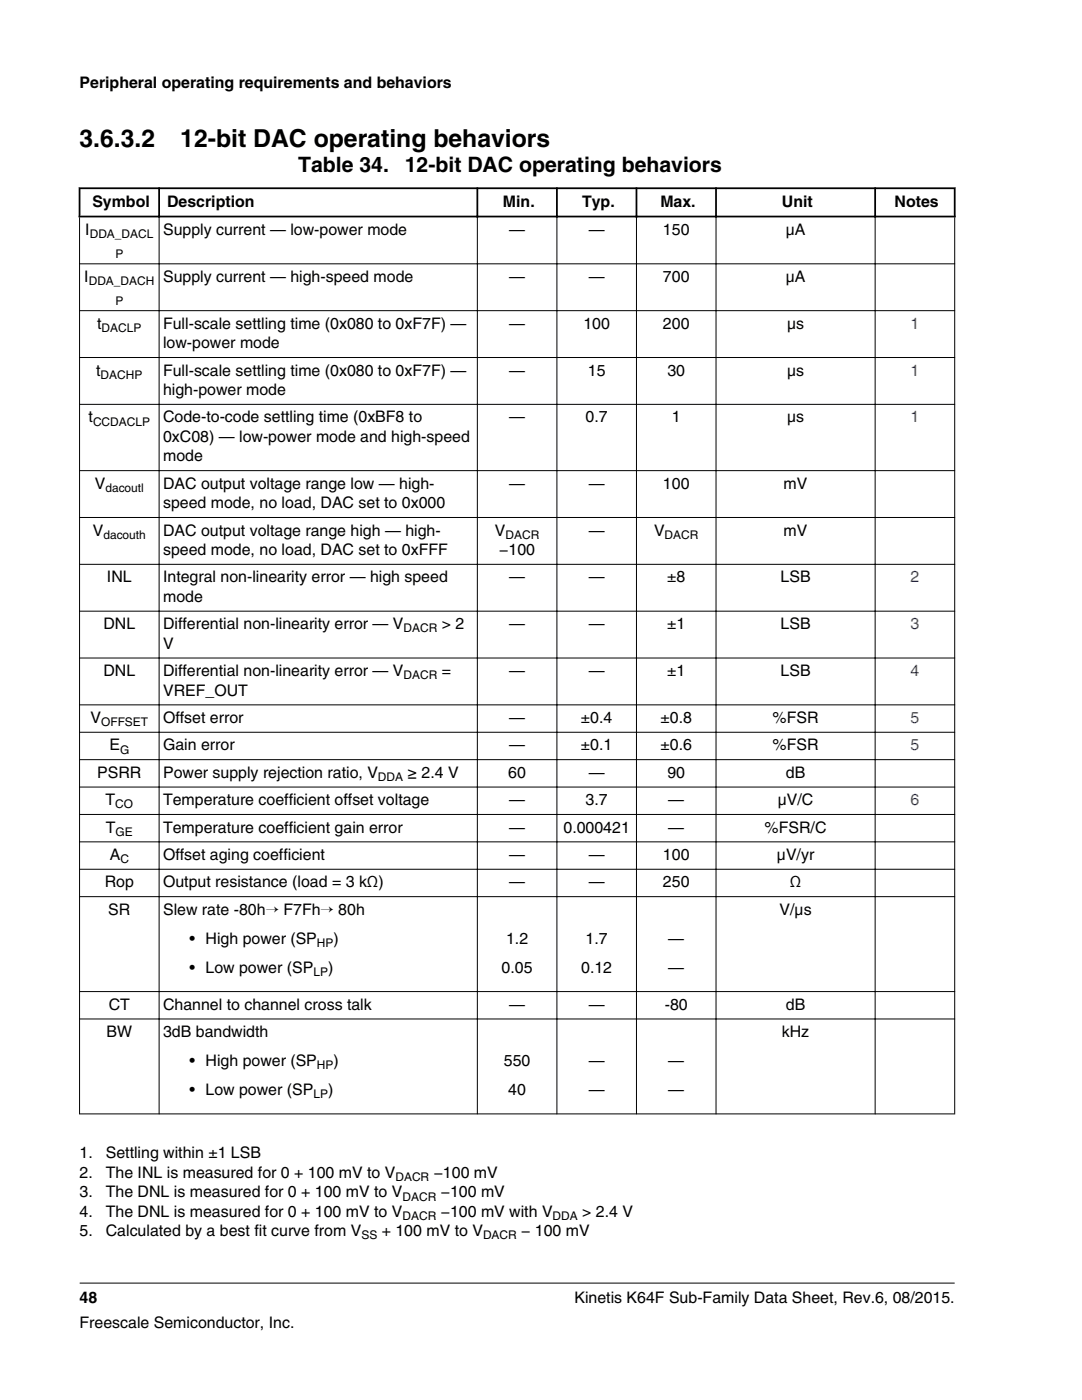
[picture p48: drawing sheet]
<svg xmlns="http://www.w3.org/2000/svg" width="216mm" height="279mm" viewBox="0 0 216 279" stroke-linecap="round" stroke-linejoin="round" font-family="sans-serif">
<defs><g id="words">
<g font-size="4.9">
<text x="15.9" y="29.4">3.6.3.2</text>
<text x="36" y="29.4">12-bit DAC operating behaviors</text>
</g>
<g font-size="4.2">
<text x="59.5" y="34.3">Table 34.</text>
<text x="80.8" y="34.3">12-bit DAC operating behaviors</text>
</g>
<g font-size="3.2">
<text x="15.9" y="17.5">Peripheral operating requirements and behaviors</text>
<text x="18.4" y="41.3">Symbol</text>
<text x="33.3" y="41.3">Description</text>
<text x="100.4" y="41.3">Min.</text>
<text x="116.2" y="41.3">Typ.</text>
<text x="131.8" y="41.3">Max.</text>
<text x="156" y="41.3">Unit</text>
<text x="178.5" y="41.3">Notes</text>
<text x="17" y="46.9">I</text>
<text x="32.5" y="46.9">Supply current — low-power mode</text>
<text x="101.6" y="46.9">—</text>
<text x="117.5" y="46.9">—</text>
<text x="132.3" y="46.9">150</text>
<text x="156.8" y="46.9">μA</text>
<text x="16.8" y="56.3">I</text>
<text x="32.5" y="56.3">Supply current — high-speed mode</text>
<text x="101.6" y="56.3">—</text>
<text x="117.5" y="56.3">—</text>
<text x="132.3" y="56.3">700</text>
<text x="156.8" y="56.3">μA</text>
<text x="19.4" y="65.6">t</text>
<text x="32.5" y="65.6">Full-scale settling time (0x080 to 0xF7F) —</text>
<text x="101.6" y="65.6">—</text>
<text x="116.4" y="65.6">100</text>
<text x="132.3" y="65.6">200</text>
<text x="157" y="65.6">μs</text>
<text x="32.5" y="69.5">low-power mode</text>
<text x="19.2" y="75">t</text>
<text x="32.5" y="75">Full-scale settling time (0x080 to 0xF7F) —</text>
<text x="101.6" y="75">—</text>
<text x="117.3" y="75">15</text>
<text x="133.2" y="75">30</text>
<text x="157" y="75">μs</text>
<text x="32.5" y="78.8">high-power mode</text>
<text x="17.7" y="84.3">t</text>
<text x="32.5" y="84.3">Code-to-code settling time (0xBF8 to</text>
<text x="32.5" y="88.2">0xC08) — low-power mode and high-speed</text>
<text x="101.6" y="84.3">—</text>
<text x="116.9" y="84.3">0.7</text>
<text x="134.1" y="84.3">1</text>
<text x="157" y="84.3">μs</text>
<text x="32.5" y="92.1">mode</text>
<text x="18.9" y="97.5">V</text>
<text x="32.5" y="97.5">DAC output voltage range low — high-</text>
<text x="32.5" y="101.4">speed mode, no load, DAC set to 0x000</text>
<text x="101.6" y="97.5">—</text>
<text x="117.5" y="97.5">—</text>
<text x="132.3" y="97.5">100</text>
<text x="156.4" y="97.5">mV</text>
<text x="18.5" y="106.9">V</text>
<text x="32.5" y="106.9">DAC output voltage range high — high-</text>
<text x="98.8" y="106.9">V</text>
<text x="117.5" y="106.9">—</text>
<text x="130.5" y="106.9">V</text>
<text x="156.4" y="106.9">mV</text>
<text x="32.5" y="110.8">speed mode, no load, DAC set to 0xFFF</text>
<text x="99.6" y="110.8">−100</text>
<text x="21.3" y="116.2">INL</text>
<text x="32.5" y="116.2">Integral non-linearity error — high speed</text>
<text x="101.6" y="116.2">—</text>
<text x="117.5" y="116.2">—</text>
<text x="133.1" y="116.2">±8</text>
<text x="155.7" y="116.2">LSB</text>
<text x="20.6" y="125.6">DNL</text>
<text x="32.5" y="120.1">mode</text>
<text x="32.5" y="125.6">Differential non-linearity error — V</text>
<text x="88.2" y="125.6">&gt; 2</text>
<text x="101.6" y="125.6">—</text>
<text x="117.5" y="125.6">—</text>
<text x="133.1" y="125.6">±1</text>
<text x="155.7" y="125.6">LSB</text>
<text x="32.5" y="129.5">V</text>
<text x="20.6" y="134.9">DNL</text>
<text x="32.5" y="134.9">Differential non-linearity error — V</text>
<text x="88.2" y="134.9">=</text>
<text x="101.6" y="134.9">—</text>
<text x="117.5" y="134.9">—</text>
<text x="133.1" y="134.9">±1</text>
<text x="155.7" y="134.9">LSB</text>
<text x="32.5" y="138.8">VREF_OUT</text>
<text x="18.1" y="144.3">V</text>
<text x="21.8" y="149.7">E</text>
<text x="32.5" y="144.3">Offset error</text>
<text x="32.5" y="149.7">Gain error</text>
<text x="101.6" y="144.3">—</text>
<text x="101.6" y="149.7">—</text>
<text x="115.9" y="144.3">±0.4</text>
<text x="115.9" y="149.7">±0.1</text>
<text x="131.8" y="144.3">±0.8</text>
<text x="131.8" y="149.7">±0.6</text>
<text x="154.2" y="144.3">%FSR</text>
<text x="154.2" y="149.7">%FSR</text>
<text x="19.4" y="155.2">PSRR</text>
<text x="32.5" y="155.2">Power supply rejection ratio, V</text>
<text x="81.3" y="155.2">≥ 2.4 V</text>
<text x="101.4" y="155.2">60</text>
<text x="117.5" y="155.2">—</text>
<text x="133.2" y="155.2">90</text>
<text x="156.8" y="155.2">dB</text>
<text x="21.1" y="160.7">T</text>
<text x="32.5" y="160.7">Temperature coefficient offset voltage</text>
<text x="101.6" y="160.7">—</text>
<text x="116.9" y="160.7">3.7</text>
<text x="133.3" y="160.7">—</text>
<text x="155.2" y="160.7">μV/C</text>
<text x="21.1" y="166.1">T</text>
<text x="32.5" y="166.1">Temperature coefficient gain error</text>
<text x="101.6" y="166.1">—</text>
<text x="112.4" y="166.1">0.000421</text>
<text x="133.3" y="166.1">—</text>
<text x="152.6" y="166.1">%FSR/C</text>
<text x="21.9" y="171.6">A</text>
<text x="32.5" y="171.6">Offset aging coefficient</text>
<text x="101.6" y="171.6">—</text>
<text x="117.5" y="171.6">—</text>
<text x="132.3" y="171.6">100</text>
<text x="155" y="171.6">μV/yr</text>
<text x="20.9" y="177.1">Rop</text>
<text x="32.5" y="177.1">Output resistance (load = 3 kΩ)</text>
<text x="101.6" y="177.1">—</text>
<text x="117.5" y="177.1">—</text>
<text x="132.3" y="177.1">250</text>
<text x="157.6" y="177.1">Ω</text>
<text x="21.6" y="182.6">SR</text>
<text x="32.5" y="182.6">Slew rate -80h→ F7Fh→ 80h</text>
<text x="155.5" y="182.6">V/μs</text>
<text x="37.8" y="188.3">• High power (SP</text>
<text x="66.6" y="188.3">)</text>
<text x="101" y="188.3">1.2</text>
<text x="116.9" y="188.3">1.7</text>
<text x="133.3" y="188.3">—</text>
<text x="37.8" y="194.1">• Low power (SP</text>
<text x="65.4" y="194.1">)</text>
<text x="100.1" y="194.1">0.05</text>
<text x="116" y="194.1">0.12</text>
<text x="133.3" y="194.1">—</text>
<text x="21.7" y="201.5">CT</text>
<text x="32.5" y="201.5">Channel to channel cross talk</text>
<text x="101.6" y="201.5">—</text>
<text x="117.5" y="201.5">—</text>
<text x="132.6" y="201.5">-80</text>
<text x="156.8" y="201.5">dB</text>
<text x="21.3" y="207">BW</text>
<text x="32.5" y="207">3dB bandwidth</text>
<text x="156" y="207">kHz</text>
<text x="37.8" y="212.8">• High power (SP</text>
<text x="66.6" y="212.8">)</text>
<text x="100.5" y="212.8">550</text>
<text x="117.5" y="212.8">—</text>
<text x="133.3" y="212.8">—</text>
<text x="37.8" y="218.5">• Low power (SP</text>
<text x="65.4" y="218.5">)</text>
<text x="101.4" y="218.5">40</text>
<text x="117.5" y="218.5">—</text>
<text x="133.3" y="218.5">—</text>
<text x="15.9" y="231.2">1.</text>
<text x="21.1" y="231.2">Settling within ±1 LSB</text>
<text x="15.9" y="239">3.</text>
<text x="15.9" y="235.1">2.</text>
<text x="21.1" y="239">The DNL is measured for 0 + 100 mV to V</text>
<text x="21.1" y="235.1">The INL is measured for 0 + 100 mV to V</text>
<text x="86.5" y="235.1">−100 mV</text>
<text x="87.9" y="239">−100 mV</text>
<text x="15.9" y="242.8">4.</text>
<text x="21.1" y="242.8">The DNL is measured for 0 + 100 mV to V</text>
<text x="87.9" y="242.8">−100 mV with V</text>
<text x="116.2" y="242.8">&gt; 2.4 V</text>
<text x="15.9" y="246.7">5.</text>
<text x="21.1" y="246.7">Calculated by a best fit curve from V</text>
<text x="76.2" y="246.7">+ 100 mV to V</text>
<text x="104" y="246.7">− 100 mV</text>
<text x="15.9" y="260">48</text>
<text x="114.6" y="260">Kinetis K64F Sub-Family Data Sheet, Rev.6, 08/2015.</text>
<text x="15.9" y="265">Freescale Semiconductor, Inc.</text>
</g>
<g font-size="3.2" fill="#00f">
<text x="181.7" y="65.6">1</text>
<text x="181.7" y="75">1</text>
<text x="181.7" y="84.3">1</text>
<text x="181.7" y="116.2">2</text>
<text x="181.7" y="125.6">3</text>
<text x="181.7" y="134.9">4</text>
<text x="181.7" y="144.3">5</text>
<text x="181.7" y="149.7">5</text>
<text x="181.7" y="160.7">6</text>
</g>
<g font-size="2.4">
<text x="17.9" y="47.5">DDA_DACL</text>
<text x="23" y="51.4">P</text>
<text x="17.7" y="56.9">DDA_DACH</text>
<text x="23" y="60.8">P</text>
<text x="20.3" y="66.2">DACLP</text>
<text x="20.1" y="75.6">DACHP</text>
<text x="18.6" y="84.9">CCDACLP</text>
<text x="21" y="98.2">dacoutl</text>
<text x="20.6" y="107.5">dacouth</text>
<text x="100.9" y="107.5">DACR</text>
<text x="132.6" y="107.5">DACR</text>
<text x="80.5" y="126.2">DACR</text>
<text x="80.5" y="135.6">DACR</text>
<text x="20.2" y="144.9">OFFSET</text>
<text x="23.9" y="150.4">G</text>
<text x="75.4" y="155.8">DDA</text>
<text x="23" y="161.3">CO</text>
<text x="23.1" y="166.8">GE</text>
<text x="24" y="172.3">C</text>
<text x="63.2" y="189">HP</text>
<text x="62.5" y="194.8">LP</text>
<text x="63.2" y="213.4">HP</text>
<text x="62.5" y="219.2">LP</text>
<text x="78.9" y="235.7">DACR</text>
<text x="80.3" y="239.6">DACR</text>
<text x="80.3" y="243.5">DACR</text>
<text x="110.3" y="243.5">DDA</text>
<text x="72.1" y="247.4">SS</text>
<text x="96.4" y="247.4">DACR</text>
</g>
</g></defs>
<path d="M15.7 37.6h175M15.9 37.4v6M31.7 37.4v6M95.2 37.4v6M111.1 37.4v6M127 37.4v6M142.9 37.4v6M174.6 37.4v6M190.5 37.4v6M15.7 43.2h175" fill="none" stroke="#000" stroke-width=".35"/>
<g fill="none" stroke="#000" stroke-width=".2">
<path d="M15.8 52.7h174.8M15.9 43.4v179M31.7 43v179.4M95.2 43v179.4M111.1 43v179.4M127 43v179.4M142.9 43v179.4M174.6 43v179.4M190.5 43.4v179M15.8 62h174.8M15.8 71.3h174.8M15.8 80.7h174.8"/>
<path d="M15.8 93.9h174.8M15.8 103.3h174.8M15.8 112.6h174.8M15.8 122h174.8M15.8 131.3h174.8M15.8 140.7h174.8M15.8 146.1h174.8M15.8 151.6h174.8M15.8 157.1h174.8M15.8 162.5h174.8M15.8 168h174.8M15.8 173.5h174.8"/>
<path d="M15.8 178.9h174.8M15.8 197.9h174.8M15.8 203.4h174.8M15.8 222.3h174.8M15.9 256.1h174.6"/>
</g>
<use href="#words"/>
</svg>
